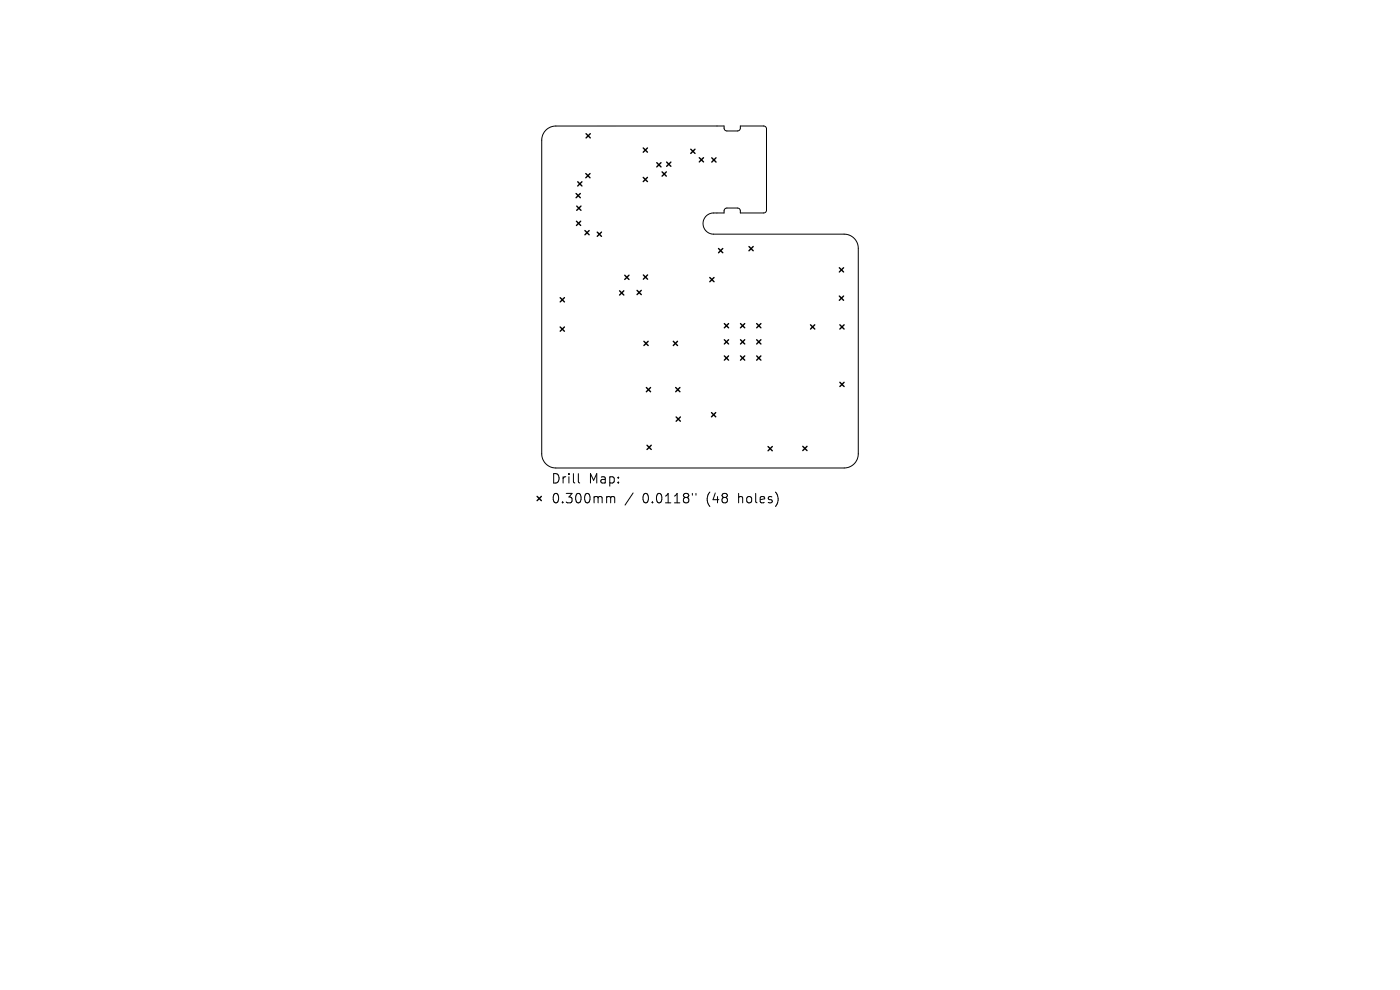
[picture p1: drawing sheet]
<svg xmlns="http://www.w3.org/2000/svg" width="297mm" height="210mm" viewBox="0 0 297 210" stroke-linecap="round" stroke-linejoin="round" font-family="sans-serif">
<defs><g id="words">
<g font-size="2.8">
<text x="116.8" y="102.9">Drill</text>
<text x="116.8" y="107.1">0.300mm</text>
<text x="124.9" y="102.9">Map:</text>
<text x="136.3" y="107.1">0.0118&quot;</text>
<text x="150" y="107.1">(48</text>
<text x="156.9" y="107.1">holes)</text>
</g>
</g></defs>
<path d="M115.8 27.6a3 3 0 0 1 2.1-.9h35.7l.1 .8 .5 .3 2.5-.1 .3-.3 .1-.7 5.2 .1 .3 .5-.1 17.6-.4 .3h-5l-.1-.7-.3-.3-2.5-.1-.5 .3-.1 .8h-2.2a2.25 2.25 0 0 0-2.3 2.2 2.25 2.25 0 0 0 2.3 2.3h27.7a3 3 0 0 1 3 3v43.6a3 3 0 0 1-3 3h-61.2a3 3 0 0 1-3-3v-66.6a3 3 0 0 1 .9-2.1zM122.7 100.5v1.7l.3 .3M129 105.3h.3l.3 .3M129.6 105.6l.2-.3 .5 .1 .1 1.3M129.6 105.6v1.1M134.3 104.6l-1.7 2.5M146.9 104.7v.3M147.6 104.7v.3" fill="none" stroke="#000" stroke-width=".21"/>
<g fill="none" stroke="#000" stroke-width=".3">
<path d="M122.6 38.6l.9 .9M123.5 38.6l-.9 .9M124.3 36.8l.9 .9M124.3 28.4l.9 .9M125.2 36.8l-.9 .9M125.2 28.4l-.9 .9M136.5 31.4l.9 .9M136.5 37.6l.9 .9M137.4 31.4l-.9 .9M137.4 37.6l-.9 .9M139.3 34.5l.9 .9M140.2 34.5l-.9 .9"/>
<path d="M140.5 36.5l.9 .9M141.4 36.5l-.9 .9M141.4 34.4l.9 .9M142.3 34.4l-.9 .9M146.5 31.6l.9 .9M147.4 31.6l-.9 .9M148.3 33.5l.9 .9M149.2 33.5l-.9 .9M151 33.5l.9 .9M151.9 33.5l-.9 .9M122.2 41l.9 .9M122.3 46.9l.9 .9"/>
<path d="M122.3 43.7l.9 .9M123.1 41l-.9 .9M123.2 46.9l-.9 .9M123.2 43.7l-.9 .9M124.1 48.9l.9 .9M125 48.9l-.9 .9M126.7 49.2l.9 .9M127.6 49.2l-.9 .9M132.5 58.4l.9 .9M133.4 58.4l-.9 .9M136.5 58.3l.9 .9M137.4 58.3l-.9 .9"/>
<path d="M150.6 58.9l.9 .9M151.5 58.9l-.9 .9M152.4 52.7l.9 .9M153.3 52.7l-.9 .9M158.9 52.3l.9 .9M159.8 52.3l-.9 .9M178.1 56.8l.9 .9M179 56.8l-.9 .9M118.8 63.1l.9 .9M118.8 69.4l.9 .9M119.7 63.1l-.9 .9M119.7 69.4l-.9 .9"/>
<path d="M131.4 61.7l.9 .9M132.3 61.7l-.9 .9M135.1 61.6l.9 .9M136 61.6l-.9 .9M136.6 72.4l.9 .9M137.5 72.4l-.9 .9M142.8 72.4l.9 .9M143.7 72.4l-.9 .9M153.7 75.5l.9 .9M153.7 68.6l.9 .9M153.7 72.1l.9 .9M154.6 68.6l-.9 .9"/>
<path d="M154.6 72.1l-.9 .9M154.6 75.5l-.9 .9M157.1 72.1l.9 .9M157.1 68.6l.9 .9M157.1 75.5l.9 .9M158 68.6l-.9 .9M158 72.1l-.9 .9M158 75.5l-.9 .9M160.5 75.5l.9 .9M160.5 72.1l.9 .9M160.5 68.6l.9 .9M161.4 68.6l-.9 .9"/>
<path d="M161.4 72.1l-.9 .9M161.4 75.5l-.9 .9M171.9 68.9l.9 .9M172.8 68.9l-.9 .9M178.1 62.8l.9 .9M178.2 68.9l.9 .9M179 62.8l-.9 .9M179.1 68.9l-.9 .9M137.1 82.2l.9 .9M137.3 94.4l.9 .9M138 82.2l-.9 .9M138.2 94.4l-.9 .9"/>
<path d="M143.3 82.2l.9 .9M143.4 88.5l.9 .9M144.2 82.2l-.9 .9M144.3 88.5l-.9 .9M150.9 87.5l.9 .9M151.8 87.5l-.9 .9M162.9 94.7l.9 .9M163.8 94.7l-.9 .9M170.3 94.7l.9 .9M171.2 94.7l-.9 .9M178.2 81.1l.9 .9M179.1 81.1l-.9 .9"/>
<path d="M113.9 105.3l.9 .9M114.8 105.3l-.9 .9"/>
</g>
<use href="#words"/>
</svg>
